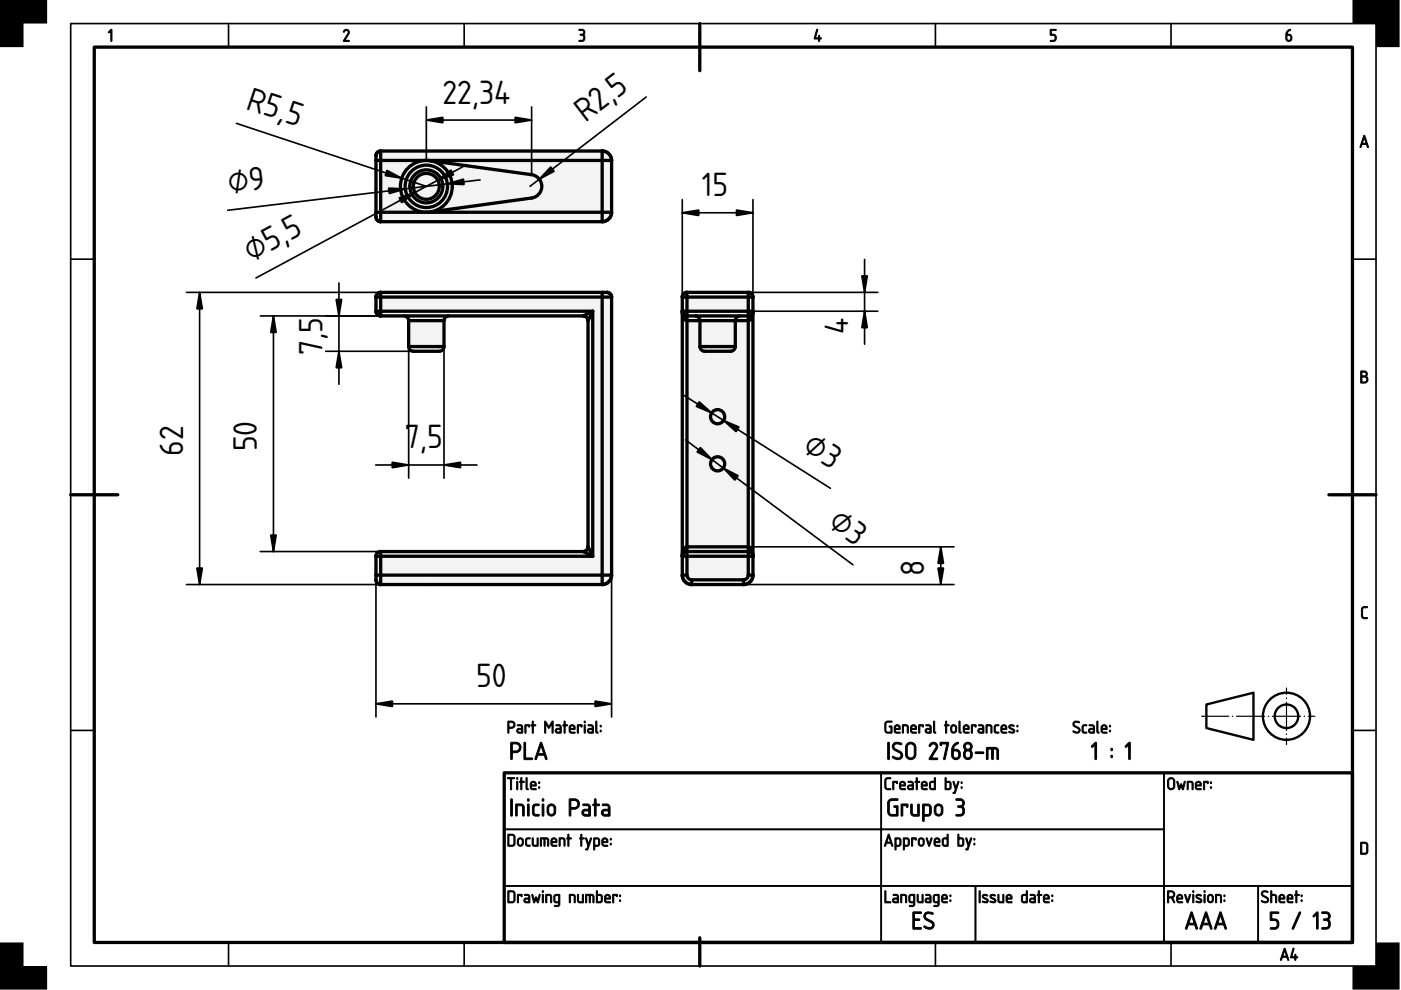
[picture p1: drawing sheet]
<svg xmlns="http://www.w3.org/2000/svg" width="297mm" height="210mm" viewBox="0 0 297 210" stroke-linecap="round" stroke-linejoin="round" font-family="sans-serif">
<defs><g id="words">
<g font-size="6.7">
<text x="51.9" y="23.1" transform="rotate(18 51.9 23.1)">R5,5</text>
<text x="93.8" y="22">22,34</text>
<text x="124.1" y="26.1" transform="rotate(-38 124.1 26.1)">R2,5</text>
<text x="48.6" y="41" transform="rotate(-7 48.6 41)">⌀9</text>
<text x="148.8" y="41.6">15</text>
<text x="53.3" y="55.5" transform="rotate(-28 53.3 55.5)">⌀5,5</text>
<text x="179.8" y="70.8" transform="rotate(-90 179.8 70.8)">4</text>
<text x="68.4" y="75.3" transform="rotate(-90 68.4 75.3)">7,5</text>
<text x="54.5" y="95.7" transform="rotate(-90 54.5 95.7)">50</text>
<text x="85.8" y="95.1">7,5</text>
<text x="170" y="95.5" transform="rotate(32 170 95.5)">⌀3</text>
<text x="38.8" y="96.7" transform="rotate(-90 38.8 96.7)">62</text>
<text x="175.4" y="111.3" transform="rotate(37 175.4 111.3)">⌀3</text>
<text x="196" y="122.2" transform="rotate(-90 196 122.2)">8</text>
<text x="100.9" y="145.7">50</text>
</g>
</g></defs>
<path d="M20 10h266.7v189.8h-266.7zM148.4 5v10M15 104.9h10M281.8 104.9h9.9M106.9 163.9h179.8v35.9h-179.8zM148.4 198.8v6" fill="none" stroke="#000" stroke-width=".7"/>
<g fill="none" stroke="#000" stroke-width=".35">
<path d="M15 5h276.7v199.8h-276.7zM48.5 5v5M98.4 5v5M198.3 5v5M248.3 5v5M15 55h5M286.7 55h5M15 154.9h5M286.7 154.9h5M106.9 163.9h79.9v11.9h-79.9zM106.9 175.8h79.9v12h-79.9zM186.8 175.8h60v12h-60z"/>
<path d="M186.8 163.9h60v11.9h-60zM246.8 163.9h39.9v23.9h-39.9zM48.5 199.8v5M98.4 199.8v5M106.9 187.8h79.9v12h-79.9zM186.8 187.8h20v12h-20zM198.3 199.8v5M206.8 187.8h40v12h-40zM246.8 187.8h20v12h-20zM248.3 199.8v5M266.8 187.8h19.9v12h-19.9z"/>
</g>
<g fill="#000" stroke="#000" stroke-width=".21">
<path d="M23.5 6.3l.2 .1v2.2l-.1 .2-.1-.2v-2l-.4 .4-.1-.1zM72.9 6.4a.64 .64 0 0 1 .9-.1 .64 .64 0 0 1 .2 .9l-.9 1.4h.8l.1 .2h-1.2l.9-1.7a.44 .44 0 0 0-.2-.6 .44 .44 0 0 0-.6 .3l-.1-.1zM122.8 6.2a.75 .75 0 0 1 1 .2 .75 .75 0 0 1-.1 1 .82 .82 0 0 1 .2 1.1 .82 .82 0 0 1-1.2 .2l.1-.1a.76 .76 0 0 0 1-.7l-.1-.3-.7-.1v-.2a.47 .47 0 0 0 .6-.2 .47 .47 0 0 0-.1-.6l-.7-.1zM173.2 6.2l.2 .2-.5 1.6h.6l.1-.5 .2 .5 .4 .2-.4 .1-.2 .5-.1-.5-.9-.1zM222.7 6.2h1.1l.1 .1-.1 .2h-.9v.8a.8 .8 0 0 1 1 .5 .8 .8 0 0 1-.6 1l-.6-.1 .6-.1a.54 .54 0 0 0 .4-.6 .54 .54 0 0 0-.4-.5h-.6zM288.8 128.8l.3-.2h.8v.2l-.8 .1-.2 .2v1.4l.2 .4h.7l.1 .2-.8 .1-.4-.4-.1-1.6z"/>
<path d="M272.9 6.6l.6-.4 .1 .2a.79 .79 0 0 0-.6 .9 .75 .75 0 0 1 .9 .8 .75 .75 0 0 1-1.1 .5l-.2-.4a1.82 1.82 0 0 1 .3-1.6zM272.9 7.5v.7a.4 .4 0 0 0 .4 .4 .4 .4 0 0 0 .4-.4l-.2-.6z"/>
<path d="M289.2 28.7l.2 .1 .7 2.3-.1 .2-.3-.7h-.9l-.3 .7-.2-.1zM289.2 29.2l-.3 1.2h.7z"/>
<path d="M288.5 78.7l.7-.1a.65 .65 0 0 1 .6 .4 .65 .65 0 0 1-.1 .8 .77 .77 0 0 1 .3 .8 .77 .77 0 0 1-.6 .6h-.9zM288.7 80v1h.6a.52 .52 0 0 0 .5-.5 .52 .52 0 0 0-.5-.5zM288.7 78.9v.8h.6a.39 .39 0 0 0 .4-.4 .39 .39 0 0 0-.4-.4z"/>
<path d="M107.9 153.1v1.1h.6a.52 .52 0 0 0 .5-.6 .52 .52 0 0 0-.6-.5zM107.7 152.9h.1a1.18 1.18 0 0 1 1.2 .2 .78 .78 0 0 1 .1 .8 .78 .78 0 0 1-.6 .5h-.6v.9l-.2 .1zM109.9 154.8l-.1 .2 .2 .2h.6v-.5zM109.7 153.7h.8l.3 .5v1.2l-.8 .1a.52 .52 0 0 1-.5-.6 .52 .52 0 0 1 .5-.5h.6v-.4l-.9-.1zM111.3 153.7l1 .1-.1 .4-.1-.3h-.6v1.4l-.1 .2-.1-.2zM112.9 152.9l.2 .1v.7l.5 .1-.5 .1v1.4l-.1 .2-.2-.2v-1.4l-.2-.1 .2-.1zM115.5 152.9h.2l.7 1.2 .6-1.2h.3v2.5l-.3-.1v-1.8l-.6 .9-.7-.9v1.8l-.2 .1zM118 154.8v.2l.1 .2h.6v-.5zM117.9 153.7h.8l.3 .5v1.2l-.8 .1a.52 .52 0 0 1-.5-.6 .52 .52 0 0 1 .5-.5h.5v-.4l-.8-.1zM119.6 152.9l.2 .1v.7l.6 .1-.6 .1v1.4l-.1 .2-.1-.2v-1.4l-.3-.1 .3-.1zM121 154.1l-.1 .3h.8l-.2-.5zM120.9 153.8a.64 .64 0 0 1 .8 0 .64 .64 0 0 1 .1 .9h-.9l.1 .5 .9 .1-.7 .2a1.06 1.06 0 0 1-.3-1.7zM122.4 153.7l1 .1-.1 .4-.1-.3h-.6v1.4l-.1 .2-.1-.2zM123.9 153.7l.2 .1v1.5l-.1 .2-.1-.2zM123.8 153.1a.2 .2 0 0 1 .4 0 .2 .2 0 0 1-.4 0zM124.9 154.8l-.1 .2 .1 .2h.7v-.5zM124.7 153.7h.8l.3 .5v1.2l-.8 .1a.52 .52 0 0 1-.5-.6 .52 .52 0 0 1 .5-.5h.6l-.1-.4-.8-.1zM126.3 152.9l.2 .1v2l.3 .3-.1 .2-.3-.2-.1-.2zM127.3 154.9h.2v.2h-.2zM127.3 153.8h.2v.3h-.2z"/>
<path d="M108.6 157.7v1.5h.8a.75 .75 0 0 0 .7-.8 .75 .75 0 0 0-.8-.7zM108.3 157.4h.2a1.69 1.69 0 0 1 1.7 .3 1.1 1.1 0 0 1 .2 1.2 1.1 1.1 0 0 1-1 .7h-.8v1.2v.2h-.3zM111.1 157.4h.3v.2v3.1h1.3h.2v.3h-1.8zM114.6 157.4l.3 .1 1.1 3.3-.2 .3-.4-1h-1.4l-.3 .9-.3-.1zM114.7 158.1l-.6 1.7h1.2z"/>
<path d="M187.8 153.1l.4-.2h.9l-.1 .2-.9 .1-.3 .3v1.3l.3 .4h.8v-1l-.4-.2 .1-.1 .5 .1v1.4l-.9 .1-.5-.3-.1-1.7zM189.9 154.1l-.1 .3h.8l-.2-.5zM189.8 153.8a.64 .64 0 0 1 .9 0 .64 .64 0 0 1 .1 .9h-1l.2 .5 .9 .1-.8 .2a1.06 1.06 0 0 1-.3-1.7zM191.3 153.7a.88 .88 0 0 1 1.3 .5l-.1 1.3-.2-.2v-1.2l-.7-.2v1.4l-.3 .1zM193.4 154.1l-.1 .3h.8l-.2-.5zM193.3 153.8a.64 .64 0 0 1 .8 0 .64 .64 0 0 1 .1 .9h-.9l.1 .5 .9 .1-.7 .2a1.06 1.06 0 0 1-.3-1.7zM194.8 153.7l1 .1-.1 .4-.1-.3h-.6v1.4l-.1 .2-.1-.2zM196.5 154.8l-.1 .2 .2 .2h.6v-.5zM196.3 153.7h.8l.3 .5v1.2l-.8 .1a.52 .52 0 0 1-.5-.6 .52 .52 0 0 1 .5-.5h.6v-.4l-.9-.1zM197.9 152.9l.3 .1v2l.2 .3-.1 .2-.3-.2-.1-.2zM200.5 152.9l.2 .1v.7l.5 .1-.5 .1v1.4l-.1 .2-.1-.2v-1.4l-.3-.1 .3-.1zM201.9 154l-.1 .8a.4 .4 0 0 0 .4 .4 .4 .4 0 0 0 .4-.4l-.1-.8zM201.8 153.8a.64 .64 0 0 1 1 .4v.6a.64 .64 0 0 1-.6 .6 .64 .64 0 0 1-.7-.6l.1-.7zM203.3 152.9l.3 .1v2l.2 .3-.1 .2-.3-.2-.1-.2zM204.5 154.1v.3h.7l-.2-.5zM204.4 153.8a.64 .64 0 0 1 .9 0 .64 .64 0 0 1 .1 .9h-.9l.1 .5 .9 .1-.8 .2a1.06 1.06 0 0 1-.3-1.7zM206 153.7l1 .1-.1 .4-.2-.3h-.5v1.4l-.1 .2-.2-.2zM207.6 154.8v.2l.1 .2h.6v-.5zM207.5 153.7h.8l.3 .5v1.2l-.8 .1a.52 .52 0 0 1-.5-.6 .52 .52 0 0 1 .5-.5h.5v-.4l-.8-.1zM209.1 153.7a.88 .88 0 0 1 1.2 .5l-.1 1.3-.1-.2v-1.2l-.8-.2v1.4l-.2 .1zM210.9 153.8l.8-.2 .1 .3a.52 .52 0 0 0-.6 0 .52 .52 0 0 0-.2 .6l.1 .6 .7 .2a.65 .65 0 0 1-.8 .1 .65 .65 0 0 1-.2-.8zM212.5 154.1l-.1 .3h.8l-.2-.5zM212.4 153.8a.64 .64 0 0 1 .9 0 .64 .64 0 0 1 .1 .9h-1l.2 .5 .9 .1-.8 .2a1.06 1.06 0 0 1-.3-1.7zM214 153.8a.61 .61 0 0 1 1 .2l-.6-.1-.3 .2 .8 .5a.52 .52 0 0 1 .1 .7 .52 .52 0 0 1-.8 .1l-.3-.1 .2-.2a.45 .45 0 0 0 .4 .2 .45 .45 0 0 0 .4-.4l-.9-.5-.1-.3zM215.6 154.9h.2v.2h-.2zM215.6 153.8h.2v.3h-.2z"/>
<path d="M227.7 153.1a.99 .99 0 0 1 1.2 0l-.1 .2a.6 .6 0 0 0-.7-.2 .6 .6 0 0 0-.3 .6l.8 .5a.73 .73 0 0 1 0 1.2 .73 .73 0 0 1-1.1-.4h.1a.61 .61 0 0 0 .7 .2 .61 .61 0 0 0 .4-.5l-1.1-.7-.1-.5zM229.5 153.8l.8-.2 .1 .3a.52 .52 0 0 0-.6 0 .52 .52 0 0 0-.1 .6v.6l.7 .2a.65 .65 0 0 1-.8 .1 .65 .65 0 0 1-.2-.8zM231.1 154.8l-.1 .2 .2 .2h.6v-.5zM230.9 153.7h.9l.3 .5-.1 1.2-.7 .1a.52 .52 0 0 1-.5-.6 .52 .52 0 0 1 .5-.5h.5v-.4l-.9-.1zM232.6 152.9l.2 .1v2l.2 .3-.1 .2-.3-.2-.1-.2zM233.8 154.1l-.1 .3h.8l-.2-.5zM233.7 153.8a.64 .64 0 0 1 .8 0 .64 .64 0 0 1 .1 .9h-.9l.1 .5 .9 .1-.7 .2a1.06 1.06 0 0 1-.3-1.7zM235.2 154.9h.2v.2h-.2zM235.2 153.8h.2v.3h-.2z"/>
<path d="M232.1 157.5l.2-.1 .2 .2v3.2l-.2 .2-.2-.2v-2.8l-.5 .4-.2-.1zM235.6 160.2h.2v.4h-.2zM235.6 158.7h.2v.4h-.2zM239.3 157.5l.2-.1 .2 .2v3.2l-.2 .2-.2-.2v-2.8l-.5 .4-.2-.1z"/>
<path d="M107.6 164.9h1.4l.1 .1-.6 .1v2.2l-.2 .2-.1-.2v-2.2h-.6zM109.6 165.7l.2 .1v1.5l-.1 .1-.2-.1zM109.5 165.1a.2 .2 0 0 1 .4 0 .2 .2 0 0 1-.4 0zM110.4 164.9l.3 .1v.7l.5 .1-.5 .1v1.4l-.2 .2-.1-.2v-1.4l-.3-.1 .3-.1zM111.6 164.9l.2 .1v2l.2 .3-.1 .2-.3-.2-.1-.2zM112.8 166l-.1 .4h.8l-.3-.5zM112.6 165.8a.64 .64 0 0 1 .9 0 .64 .64 0 0 1 .1 .9h-.9l.1 .5 .9 .1-.8 .2a1.06 1.06 0 0 1-.3-1.7zM114.2 166.8h.2v.3h-.2zM114.2 165.8h.2v.3h-.2z"/>
<path d="M107.9 177.1v2.1h.8l.3-.4-.1-1.4-.2-.3zM107.7 176.9h1.1l.4 .4v1.7l-.4 .4h-1.1zM110.1 178l-.2 .8a.4 .4 0 0 0 .5 .4 .4 .4 0 0 0 .3-.4l-.1-.8zM109.9 177.8a.64 .64 0 0 1 1.1 .4v.6a.64 .64 0 0 1-.7 .6 .64 .64 0 0 1-.6-.6v-.7zM111.5 177.8l.8-.2 .1 .2a.52 .52 0 0 0-.6 .1 .52 .52 0 0 0-.1 .6v.5l.7 .3a.65 .65 0 0 1-.8 .1 .65 .65 0 0 1-.2-.8zM112.9 177.7l.2 .1v1.2l.2 .2h.6v-1.4l.1-.2 .1 .2v1.6h-1a1.76 1.76 0 0 1-.2-1.7zM114.6 177.6l1.4 .1a1.46 1.46 0 0 1 .2 1.7l-.1-.1v-1.3l-.3-.1h-.2v1.4l-.1 .1-.2-.1v-1.4h-.5v1.4l-.2 .1zM117.1 178v.4h.7l-.2-.5zM117 177.8a.64 .64 0 0 1 .9 0 .64 .64 0 0 1 .1 .9h-1l.2 .5 .9 .1-.8 .1a1.06 1.06 0 0 1-.3-1.6zM118.6 177.7a.88 .88 0 0 1 1.2 .5l-.1 1.2-.1-.1-.1-1.3-.7-.1v1.4l-.2 .1zM120.4 176.9l.2 .1v.6l.6 .2-.6 .1v1.4l-.1 .1-.1-.1v-1.4l-.3-.1 .3-.2zM123.2 176.9l.2 .1v.6l.5 .2-.5 .1v1.4l-.2 .1-.1-.1v-1.4l-.2-.1 .2-.2zM124.2 177.7l.2 .1 .4 1.1 .4-1.2 .1-.1 .1 .2-.9 2.4-.4-.1 .3-.1 .2-.7zM126.1 177.9v1.3h.7l.1-.3v-.8l-.2-.2zM125.9 177.7a.86 .86 0 0 1 1.3 .5v.3a.7 .7 0 0 1-.5 .9h-.6v.8h-.2zM127.9 178v.4h.7l-.2-.5zM127.8 177.8a.64 .64 0 0 1 .9 0 .64 .64 0 0 1 .1 .9h-1l.2 .5 .9 .1-.8 .1a1.06 1.06 0 0 1-.3-1.6zM129.4 178.8h.2v.3h-.2zM129.4 177.8h.2v.3h-.2z"/>
<path d="M108.3 169.4h.3v.2v3.2l-.1 .2-.2-.2zM109.4 170.5a1.44 1.44 0 0 1 1.7 .5l.1 1.8-.2 .2-.2-.2v-1.8l-.3-.2h-.8v2l-.2 .2a3.9 3.9 0 0 1-.1-2.5zM111.9 170.5h.3v.2v2.1l-.2 .2-.2-.2zM111.8 169.6a.25 .25 0 0 1 .5 0 .25 .25 0 0 1-.5 0zM113.1 170.7a1.11 1.11 0 0 1 1.2-.1v.2a.86 .86 0 0 0-1.1 .5l.1 1.2 .1 .1 .9 .1v.2a.96 .96 0 0 1-1.2 0 .96 .96 0 0 1-.2-1.2v-.7zM115 170.5h.3v.2v2.1l-.2 .2-.2-.2zM114.9 169.6a.25 .25 0 0 1 .5 0 .25 .25 0 0 1-.5 0zM116.5 170.9l-.1 .3-.1 .9a.57 .57 0 0 0 .6 .6 .57 .57 0 0 0 .6-.6v-.8l-.2-.3-.4-.2zM116.3 170.7a.92 .92 0 0 1 1.5 .6 1.51 1.51 0 0 1-.3 1.5 .92 .92 0 0 1-1 .2 .92 .92 0 0 1-.5-.9v-1zM121 169.7v1.5h.8a.75 .75 0 0 0 .7-.8 .75 .75 0 0 0-.8-.7zM120.7 169.4h.2a1.69 1.69 0 0 1 1.7 .3 1.1 1.1 0 0 1 .2 1.2 1.1 1.1 0 0 1-1 .7h-.8v1.2v.2h-.3zM123.8 172l-.1 .5 .3 .2h.8v-.8zM123.6 170.5h1.1l.5 .5v1.9l-.2 .1h-.9a.74 .74 0 0 1-.7-.7 .74 .74 0 0 1 .7-.7h.7v-.6l-.2-.2h-1zM126.1 169.4h.2l.1 .2v.9h.5l.2 .2-.2 .1h-.5v2.1l-.2 .1-.2-.2v-2l-.3-.1 .3-.2zM128 172l-.1 .5 .2 .2h.9v-.8zM127.7 170.5h1.1l.5 .5v1.9l-.2 .1h-.9a.74 .74 0 0 1-.7-.7 .74 .74 0 0 1 .7-.7h.8l-.1-.6-.1-.2h-1.1z"/>
<path d="M187.8 165l.3-.1h.7v.2l-.7 .1-.2 .2-.1 1.4 .3 .4h.7v.2h-.8l-.4-.4v-1.5zM189.3 165.7l1 .1-.1 .4-.1-.3h-.6v1.4l-.1 .1-.1-.1zM191 166v.4h.7l-.2-.5zM190.9 165.8a.64 .64 0 0 1 .9 0 .64 .64 0 0 1 .1 .9h-1l.2 .5 .9 .1-.8 .2a1.06 1.06 0 0 1-.3-1.7zM192.7 166.7l-.1 .3 .2 .2h.6v-.5zM192.5 165.7h.9l.3 .4-.1 1.3-.7 .1a.52 .52 0 0 1-.5-.6 .52 .52 0 0 1 .5-.5h.5v-.4l-.9-.1zM194.3 164.9l.2 .1v.7l.5 .1-.5 .1v1.4l-.1 .2-.2-.2v-1.4l-.2-.1 .2-.1zM195.7 166l-.1 .4h.8l-.2-.5zM195.5 165.8a.64 .64 0 0 1 .9 0 .64 .64 0 0 1 .1 .9h-.9l.1 .5 .9 .1-.8 .2a1.06 1.06 0 0 1-.3-1.7zM197.4 165.9l-.1 .3v.9l.8 .1v-1.3zM197.2 165.8l.2-.1 .7-.1v-.6l.2-.1v2.5h-.9l-.3-.3zM200.6 165.9v1.3h.5a.91 .91 0 0 0 .2-1.2zM200.4 164.9l.2 .1v.6l.7 .1 .3 .3 .1 1-.4 .4-.9-.1zM202.1 165.7l.2 .1 .4 1.1 .4-1.1 .1-.1 .1 .1-.9 2.4-.4-.1 .3-.1 .2-.7zM203.8 166.8h.2v.3h-.2zM203.8 165.8h.2v.3h-.2z"/>
<path d="M188.3 176.9l.2 .1 .8 2.3-.1 .1-.3-.6h-1l-.2 .6-.2-.1zM188.4 177.4l-.4 1.1h.8zM190 177.9v1.3h.6l.2-.3v-.8l-.2-.2zM189.8 177.7a.86 .86 0 0 1 1.2 .5v.3a.7 .7 0 0 1-.5 .9h-.5v.8h-.2zM191.8 177.9v1.3h.6l.2-.3-.1-.8-.1-.2zM191.5 177.7a.86 .86 0 0 1 1.3 .5v.3a.7 .7 0 0 1-.5 .9h-.5l-.1 .8h-.2zM193.3 177.7h1l-.1 .4-.2-.2h-.5v1.4l-.1 .1-.1-.1zM195.1 178l-.2 .8a.4 .4 0 0 0 .4 .4 .4 .4 0 0 0 .4-.4l-.1-.8zM194.9 177.8a.64 .64 0 0 1 1.1 .4v.6a.64 .64 0 0 1-.7 .6 .64 .64 0 0 1-.6-.6v-.7zM196.4 177.7l.2 .1 .4 1.1 .4-1.2h.2l-.6 1.7zM198.4 178l-.1 .4h.8l-.2-.5zM198.3 177.8a.64 .64 0 0 1 .8 0 .64 .64 0 0 1 .1 .9h-.9l.1 .5 .9 .1-.8 .1a1.06 1.06 0 0 1-.2-1.6zM200.1 177.9l-.1 .3v.8l.8 .2v-1.3zM199.9 177.8l.2-.2h.7v-.6l.2-.1v2.5h-.9l-.3-.3zM203.3 177.9v1.3h.5a.91 .91 0 0 0 .2-1.2zM203.1 176.9l.2 .1v.6l.7 .1 .3 .3 .1 1-.4 .4-.9-.1zM204.8 177.7l.2 .1 .4 1.1 .4-1.2 .1-.1 .1 .2-.9 2.4-.4-.1 .3-.1 .2-.7zM206.5 178.8h.2v.3h-.2zM206.5 177.8h.2v.3h-.2z"/>
<path d="M188.2 157.4h.3l.1 .2v3.2l-.2 .3-.2-.3zM189.4 157.6a1.41 1.41 0 0 1 1.8 .1l-.2 .2a.92 .92 0 0 0-1.5 .4l.4 .5a1.9 1.9 0 0 1 1.5 1.1 1.07 1.07 0 0 1-.6 1.1 1.07 1.07 0 0 1-1.2-.1l-.4-.3 .2-.3a1.19 1.19 0 0 0 1.6 0 .58 .58 0 0 0-.3-.7l-1.4-.8-.1-.5zM192.6 157.9l-.2 .6v1.5a.75 .75 0 0 0 .7 .7 .75 .75 0 0 0 .7-.7v-1.5a.75 .75 0 0 0-.4-.7 .75 .75 0 0 0-.8 .1zM192.3 157.7a1.1 1.1 0 0 1 1.2-.3 1.1 1.1 0 0 1 .7 1.1v1.4a1.1 1.1 0 0 1-1.1 1.2 1.1 1.1 0 0 1-1.1-1.1v-1.9zM197.2 157.6a.92 .92 0 0 1 1.3 0 .92 .92 0 0 1 .2 1.2l-1.2 1.9h1.1l.2 .1v.2h-1.8v-.2l1.3-2.1a.6 .6 0 0 0-.2-1 .6 .6 0 0 0-.8 .5l-.3-.1zM199.4 157.4h1.5l.2 .1-.7 3.4-.2 .2-.1-.2 .6-3.2h-1l-.2 .4-.2-.2zM202.2 157.9l.8-.5 .2 .2a1.88 1.88 0 0 0-1.1 1.3 1.12 1.12 0 0 1 1.5 .9 1.12 1.12 0 0 1-1.2 1.2l-.5-.4-.1-.4a2.91 2.91 0 0 1 .2-2.1zM202.1 159.2v1a.57 .57 0 0 0 .6 .5 .57 .57 0 0 0 .6-.5l-.2-.8-.3-.2zM204.8 159.4a.8 .8 0 0 0 .4 1.3 .71 .71 0 0 0 .6-.9 .71 .71 0 0 0-1-.4zM204.6 158.3a.6 .6 0 0 0 1.2 0 .6 .6 0 0 0-1.2 0zM204.6 157.6a.92 .92 0 0 1 1.3 .1 .92 .92 0 0 1-.1 1.3 1.07 1.07 0 0 1 .3 1.5 1.07 1.07 0 0 1-1.5 .3l-.3-.6a1.15 1.15 0 0 1 .4-1.2 .92 .92 0 0 1-.1-1.4zM206.8 159.5l1.6-.1 .2 .2-.2 .2h-1.5l-.1-.1zM209.2 158.5h1.7a.84 .84 0 0 1 .8 1.1v1.2l-.2 .2-.1-.2-.1-1.7-.2-.3h-.5v2v.2h-.3l-.1-2.2h-.7v2.1l-.1 .1h-.2z"/>
<path d="M188.5 169.6l.6-.2h1.3v.3h-.2l-1.4 .1-.3 .5 .1 1.9 .3 .4 1.2 .1v-1.5h-.4l-.2-.2 .2-.2 .7 .1v2.1h-1.6l-.5-.4-.1-2.4zM191.1 170.5h1.2l.2 .1-.1 .6-.2-.1v-.3h-.8v2l-.2 .2a3.9 3.9 0 0 1-.1-2.5zM193.1 170.5h.3v.2l.1 1.8 .3 .2h.8v-2l.1-.2 .2 .2v2.3h-1.1a.84 .84 0 0 1-.7-1.1zM196 170.8v1.9h.9l.2-.4v-1.2l-.2-.2zM195.6 170.5a1.38 1.38 0 0 1 1.8 .5v.2a1.71 1.71 0 0 1-.5 1.8h-.9l-.1 1.1h-.3zM198.6 170.9l-.1 .3-.1 .9a.57 .57 0 0 0 .6 .6 .57 .57 0 0 0 .6-.6l-.1-.8-.1-.3-.4-.2zM198.4 170.7a.92 .92 0 0 1 1.5 .6 1.51 1.51 0 0 1-.3 1.5 .92 .92 0 0 1-1 .2 .92 .92 0 0 1-.5-.9v-1zM202.7 169.4a1.2 1.2 0 0 1 1.8 .9l-.4 .7a1.17 1.17 0 0 1 .2 1.7 1.17 1.17 0 0 1-1.7 .2l.3-.2a.88 .88 0 0 0 1-.1 .88 .88 0 0 0 .2-1.1l-.4-.3-.6-.1v-.2a.67 .67 0 0 0 .8-.2 .67 .67 0 0 0 0-.9l-1.2-.1z"/>
<path d="M248 165.2l-.2 .4v1.1a.52 .52 0 0 0 .5 .5 .52 .52 0 0 0 .5-.5v-1.3l-.5-.3zM247.8 165.1a.77 .77 0 0 1 .8-.2 .77 .77 0 0 1 .5 .7v1.1a.77 .77 0 0 1-.8 .8 .77 .77 0 0 1-.8-.8l.1-1.3zM249.5 165.7h.2l.3 1.2 .4-.7 .4 .7 .3-1.1 .2-.1-.4 1.7-.2-.1-.3-.7-.3 .7-.2 .1zM251.7 165.7a.88 .88 0 0 1 1.3 .5l-.1 1.2-.2-.1v-1.3l-.8-.1v1.4l-.2 .1zM253.8 166l-.1 .4h.8l-.3-.5zM253.6 165.8a.64 .64 0 0 1 .9 0 .64 .64 0 0 1 .1 .9h-.9l.1 .5 .9 .1-.8 .2a1.06 1.06 0 0 1-.3-1.7zM255.2 165.7l1 .1-.1 .4-.2-.3h-.5v1.4l-.1 .1-.1-.1zM256.6 166.8h.2v.3h-.2zM256.6 165.8h.2v.3h-.2z"/>
<path d="M107.9 189.1v2.1h.8l.3-.4-.1-1.5-.2-.2zM107.7 188.9h1.1l.4 .4v1.7l-.4 .4h-1.1zM109.7 189.7h1l-.1 .4-.1-.2h-.6v1.4l-.1 .1-.1-.1zM111.4 190.7l-.1 .3 .2 .2h.6v-.6zM111.2 189.6l.9 .1 .2 .4v1.3h-.7a.52 .52 0 0 1-.5-.5 .52 .52 0 0 1 .5-.5h.5v-.4l-.9-.2zM112.8 189.7h.2l.3 1.2 .3-.8 .4 .8 .3-1.2h.2l-.4 1.7-.2-.1-.3-.7-.2 .7-.2 .1zM115 189.7l.2 .1v1.5l-.1 .1-.1-.1zM115 189a.17 .17 0 0 1 .3 0 .17 .17 0 0 1-.3 0zM115.7 189.6a.88 .88 0 0 1 1.3 .6l-.1 1.2-.2-.1v-1.3l-.8-.1v1.4l-.2 .1zM117.8 190l-.1 1 .1 .2h.7v-1.3zM117.6 189.8l1-.2a4 4 0 0 1 .1 2.3 .86 .86 0 0 1-1.2 .2l.8-.2 .1-.5a.72 .72 0 0 1-.8-.1 .72 .72 0 0 1-.2-.7zM120.7 189.6a.88 .88 0 0 1 1.3 .6l-.1 1.2-.2-.1v-1.3l-.8-.1v1.4l-.2 .1zM122.5 189.7l.2 .1v1.2l.2 .2h.6v-1.4l.1-.2 .1 .2v1.6h-1a1.76 1.76 0 0 1-.2-1.7zM124.2 189.6h1.4a1.46 1.46 0 0 1 .2 1.8l-.1-.1v-1.3l-.3-.1h-.2v1.4l-.1 .1-.2-.1v-1.4h-.5v1.4l-.2 .1zM126.7 189.9v1.3h.5a.91 .91 0 0 0 .2-1.3zM126.5 188.9l.2 .1v.6h.7l.3 .3v1.1l-.3 .4-1-.1zM128.5 190l-.1 .4h.8l-.2-.5zM128.4 189.8a.64 .64 0 0 1 .8 0 .64 .64 0 0 1 .1 .8h-.9l.1 .5 .9 .2-.7 .1a1.06 1.06 0 0 1-.3-1.6zM129.9 189.7h1l-.1 .4-.1-.2h-.6v1.4l-.1 .1-.1-.1zM131.4 190.8h.2v.3h-.2zM131.4 189.8h.2v.3h-.2z"/>
<path d="M187.6 188.9l.2 .1v2.2h.9l.1 .2h-1.2zM189.5 190.7v.3l.1 .2h.7v-.6zM189.4 189.6l.8 .1 .3 .4v1.3h-.8a.52 .52 0 0 1-.5-.5 .52 .52 0 0 1 .5-.5h.6l-.1-.4-.8-.2zM191 189.6a.88 .88 0 0 1 1.2 .6l-.1 1.2-.1-.1v-1.3l-.8-.1v1.4l-.2 .1zM193 190l-.1 1 .2 .2h.6v-1.3zM192.8 189.8l1-.2a4 4 0 0 1 .1 2.3 .86 .86 0 0 1-1.1 .2l.8-.2 .1-.5a.72 .72 0 0 1-.8-.1 .72 .72 0 0 1-.2-.7zM194.5 189.7l.2 .1v1.2l.2 .2h.6v-1.4l.1-.2 .1 .2v1.6h-1a1.76 1.76 0 0 1-.2-1.7zM196.4 190.7v.3l.1 .2h.7v-.6zM196.3 189.6l.8 .1 .3 .4v1.3h-.8a.52 .52 0 0 1-.5-.5 .52 .52 0 0 1 .5-.5h.6l-.1-.4-.8-.2zM198.2 190l-.1 1 .2 .2h.6v-1.3zM198 189.8l1-.2a4 4 0 0 1 .1 2.3 .86 .86 0 0 1-1.1 .2l.7-.2 .2-.5a.72 .72 0 0 1-.8-.1 .72 .72 0 0 1-.2-.7zM200 190l-.1 .4h.7l-.2-.5zM199.8 189.8a.64 .64 0 0 1 .9 0 .64 .64 0 0 1 .1 .8h-.9l.1 .5 .9 .2-.8 .1a1.06 1.06 0 0 1-.3-1.6zM201.4 190.8h.2v.3h-.2zM201.4 189.8h.2v.3h-.2z"/>
<path d="M193.6 193.4h1.7v.2l-.1 .1h-1.3v1.1h.9l.2 .2-.2 .2h-.9v1.5h1.3l.1 .3h-1.7zM196.1 193.6a1.41 1.41 0 0 1 1.8 .1l-.2 .2a.92 .92 0 0 0-1.5 .4l.4 .5a1.9 1.9 0 0 1 1.4 1 1.07 1.07 0 0 1-.5 1.2 1.07 1.07 0 0 1-1.2-.2l-.4-.2 .1-.3a1.19 1.19 0 0 0 1.7 0 .58 .58 0 0 0-.4-.7l-1.3-.9-.1-.4z"/>
<path d="M207.6 188.9l.2 .1v2.3l-.1 .1-.1-.1zM208.4 189.8a.61 .61 0 0 1 1 .2l-.7-.1-.2 .2 .8 .5a.52 .52 0 0 1 .1 .7 .52 .52 0 0 1-.8 .1l-.3-.2 .1-.1a.45 .45 0 0 0 .5 .1 .45 .45 0 0 0 .4-.3l-.9-.5-.1-.3zM210 189.8a.61 .61 0 0 1 1 .2l-.6-.1-.3 .2 .8 .5a.52 .52 0 0 1 .1 .7 .52 .52 0 0 1-.7 .1l-.4-.2 .2-.1a.45 .45 0 0 0 .4 .1 .45 .45 0 0 0 .4-.3l-.9-.5-.1-.3zM211.6 189.7l.2 .1v1.2l.3 .2h.5v-1.4l.1-.2 .2 .2-.1 1.6h-.9a1.76 1.76 0 0 1-.3-1.7zM213.6 190v.4h.7l-.2-.5zM213.5 189.8a.64 .64 0 0 1 .9 0 .64 .64 0 0 1 .1 .8h-1l.2 .5 .9 .2-.8 .1a1.06 1.06 0 0 1-.3-1.6zM216.9 189.9l-.1 .3v.8l.8 .2v-1.3zM216.7 189.8l.2-.2h.7v-.6l.2-.1v2.5h-.9l-.3-.3zM218.6 190.7l-.1 .3 .2 .2h.6v-.6zM218.4 189.6l.8 .1 .3 .4v1.3h-.7a.52 .52 0 0 1-.5-.5 .52 .52 0 0 1 .5-.5h.5v-.4l-.9-.2zM220.2 188.9l.2 .1v.6l.5 .2-.5 .1v1.4l-.1 .1-.2-.1v-1.4l-.2-.1 .2-.2zM221.5 190v.4h.7l-.2-.5zM221.4 189.8a.64 .64 0 0 1 .9 0 .64 .64 0 0 1 .1 .8h-.9l.1 .5 .9 .2-.8 .1a1.06 1.06 0 0 1-.3-1.6zM223 190.8h.2v.3h-.2zM223 189.8h.2v.3h-.2z"/>
<path d="M247.8 189.1v1a.65 .65 0 0 0 .8 0 .65 .65 0 0 0 .1-.8zM247.6 188.9h.1a1.2 1.2 0 0 1 1.2 .2 .78 .78 0 0 1-.3 1.2l.4 1.1-.2-.1-.4-.9h-.6v.9l-.2 .1zM249.8 190l-.1 .4h.8l-.2-.5zM249.7 189.8a.64 .64 0 0 1 .9 0 .64 .64 0 0 1 0 .8h-.9l.1 .5 1 .2-.8 .1a1.06 1.06 0 0 1-.3-1.6zM251.2 189.7h.2l.4 1.2 .4-1.2h.2l-.6 1.7zM252.9 189.7l.2 .1v1.5l-.1 .1-.1-.1zM252.9 189a.17 .17 0 0 1 .3 0 .17 .17 0 0 1-.3 0zM253.7 189.8a.61 .61 0 0 1 1 .2l-.7-.1-.2 .2 .8 .5a.52 .52 0 0 1 .1 .7 .52 .52 0 0 1-.8 .1l-.3-.2 .1-.1a.45 .45 0 0 0 .5 .1 .45 .45 0 0 0 .3-.3l-.8-.5-.2-.3zM255.3 189.7l.2 .1v1.5l-.1 .1-.1-.1zM255.3 189a.17 .17 0 0 1 .3 0 .17 .17 0 0 1-.3 0zM256.4 190l-.2 .8a.4 .4 0 0 0 .5 .4 .4 .4 0 0 0 .3-.5l-.1-.7zM256.2 189.8a.64 .64 0 0 1 1.1 .4v.6a.64 .64 0 0 1-.7 .6 .64 .64 0 0 1-.6-.6v-.7zM257.7 189.6a.88 .88 0 0 1 1.3 .6l-.1 1.2-.2-.1v-1.3l-.7-.1v1.4l-.3 .1zM259.5 190.8h.2v.3h-.2zM259.5 189.8h.2v.3h-.2z"/>
<path d="M252.5 193.4l.3 .1 1.1 3.3-.2 .2-.4-.9h-1.3l-.4 .9-.3-.1zM252.6 194.1l-.5 1.7h1.1zM255.6 193.4l.3 .1 1.1 3.3-.2 .2-.4-.9h-1.4l-.3 .9-.3-.1zM255.7 194.1l-.6 1.7h1.2zM258.7 193.4l.2 .1 1.1 3.3-.1 .2-.5-.9h-1.3l-.3 .9-.3-.1zM258.8 194.1l-.6 1.7h1.1z"/>
<path d="M267.6 189a.99 .99 0 0 1 1.2 .1l-.1 .1a.6 .6 0 0 0-.6-.1 .6 .6 0 0 0-.4 .5l.9 .6a.73 .73 0 0 1 0 1.2 .73 .73 0 0 1-1.1-.4l.1-.1a.61 .61 0 0 0 .6 .3 .61 .61 0 0 0 .5-.6l-1.1-.7-.2-.4zM269.4 188.9h.2l.1 .7 .7 .1 .3 .2v1.5l-.3-.1v-1.3l-.3-.1h-.4v1.4l-.3 .1zM271.5 190l-.1 .4h.8l-.2-.5zM271.4 189.8a.64 .64 0 0 1 .8 0 .64 .64 0 0 1 .1 .8h-.9l.1 .5 .9 .2-.8 .1a1.06 1.06 0 0 1-.2-1.6zM273.2 190l-.1 .4h.8l-.2-.5zM273.1 189.8a.64 .64 0 0 1 .8 0 .64 .64 0 0 1 .1 .8h-.9l.1 .5 1 .2-.8 .1a1.06 1.06 0 0 1-.3-1.6zM274.8 188.9l.2 .1v.6l.5 .2-.5 .1v1.4l-.1 .1-.2-.1v-1.4l-.2-.1 .2-.2zM275.9 190.8h.2v.3h-.2zM275.9 189.8h.2v.3h-.2z"/>
<path d="M269.3 193.4l1.6-.1 .2 .2-.1 .2h-1.3v1.1a1.14 1.14 0 0 1 1.4 .8 1.14 1.14 0 0 1-.8 1.4h-.8l-.2-.1 .2-.2h.7a.77 .77 0 0 0 .6-.8 .77 .77 0 0 0-.7-.7l-.8-.1zM275.5 193.4h.2v.2l-1.4 3.3-.3 .1v-.3zM279.1 193.4l.2-.1 .2 .2v3.3l-.2 .2-.2-.2v-2.9l-.5 .5-.2-.1zM280.3 193.4a1.2 1.2 0 0 1 1.7 .8l-.3 .8a1.17 1.17 0 0 1 .2 1.7 1.17 1.17 0 0 1-1.7 .1l.2-.1a.88 .88 0 0 0 1.1-.2 .88 .88 0 0 0 .1-1l-.3-.3-.7-.1v-.2a.67 .67 0 0 0 .9-.2 .67 .67 0 0 0-.1-.9l-1.1-.2z"/>
<path d="M288.7 178.8v2.1h.8l.3-.4-.1-1.4-.2-.3zM288.5 178.6h1.1l.4 .4v1.7l-.4 .4h-1.1z"/>
<path d="M272.3 201.1h.2l.7 2.3-.1 .2-.3-.6h-.9l-.2 .6-.2-.1zM272.4 201.6l-.4 1.1h.8zM274.2 201.1l.2 .1-.5 1.6h.6l.1-.5 .2 .5 .3 .2-.3 .1-.2 .5-.1-.5-.9-.1z"/>
</g>
<path d="M0 0h10v5h-5v5h-5zM286.7 0h10v10h-5v-5h-5zM0 199.8h5v5h5v5h-10zM286.7 204.8h5v-5h5v10h-10z" fill="#000"/>
<g fill="none" stroke="#000" stroke-width=".5">
<path d="M255.8 149.4l10-2.5v10l-10-2.5z"/>
<circle cx="272.8" cy="151.9" r="5"/>
<circle cx="272.8" cy="151.9" r="2.5"/>
</g>
<path d="M254.8 151.9h24" fill="none" stroke="#000" stroke-width=".25" stroke-dasharray="6 .7 .1 .7" stroke-dashoffset=".2"/>
<path d="M272.8 157.9v-12" fill="none" stroke="#000" stroke-width=".25" stroke-dasharray="6 .7 .1 .7" stroke-dashoffset="4.6"/>
<path d="M104.7 93h.1" fill="none" stroke="#000" stroke-width=".21"/>
<g fill="#f1f3f5">
<path d="M80 62.3l.7-.3h48a1 1 0 0 1 1 1v58.9a2 2 0 0 1-2 2h-47a1 1 0 0 1-1-1v-5a1 1 0 0 1 1-1h43a1 1 0 0 0 1-1v-47.9a1 1 0 0 0-1-1h-28.6a1 1 0 0 0-1 1v5.5a1 1 0 0 1-1 1h-5.5a1 1 0 0 1-1-1v-5.5a1 1 0 0 0-1-1h-4.9a1 1 0 0 1-1-1v-3z" fill-rule="evenodd"/>
<path d="M80.7 63h47v58.9h-47v-4h45v-51.9h-45z" fill-rule="evenodd"/>
<path d="M127.7 63h2v58.9h-2z" fill-rule="evenodd"/>
<path d="M80.7 121.9h47v2h-47z" fill-rule="evenodd"/>
<path d="M125.7 66v51.9l-1-2v-47.9z" fill-rule="evenodd"/>
<path d="M80.7 62h47v1h-47z" fill-rule="evenodd"/>
<path d="M80.7 66h45l-2 1h-43z" fill-rule="evenodd"/>
<path d="M80.7 116.9h43l2 1h-45z" fill-rule="evenodd"/>
<path d="M86.6 68h7.5v5.5h-7.5z" fill-rule="evenodd"/>
<path d="M85.6 67h9.5a1 1 0 0 0-1 1h-7.5a1 1 0 0 0-1-1z" fill-rule="evenodd"/>
<path d="M86.6 73.5h7.5a1 1 0 0 1-1 1h-5.5a1 1 0 0 1-1-1z" fill-rule="evenodd"/>
<path d="M79.7 117.9h1v4h-1z" fill-rule="evenodd"/>
<path d="M127.7 121.9h2a2 2 0 0 1-2 2z" fill-rule="evenodd"/>
<path d="M79.7 63h1v3h-1z" fill-rule="evenodd"/>
<path d="M79.7 121.9h1v2a1 1 0 0 1-1-1z" fill-rule="evenodd"/>
<path d="M127.7 62h1a1 1 0 0 1 1 1h-2z" fill-rule="evenodd"/>
<path d="M123.7 67l2-1-1 2a1 1 0 0 0-1-1z" fill-rule="evenodd"/>
<path d="M124.7 115.9l1 2-2-1a1 1 0 0 0 1-1z" fill-rule="evenodd"/>
<path d="M80 62.3l.7-.3v1h-1z" fill-rule="evenodd"/>
<path d="M79.7 66h1v1a1 1 0 0 1-1-1z" fill-rule="evenodd"/>
<path d="M80 117.2l.7-.3v1h-1z" fill-rule="evenodd"/>
</g>
<g fill="none" stroke="#000" stroke-width=".7">
<path d="M79.7 66a1 1 0 0 0 1 1M79.7 66h46M79.7 63v3M79.7 63h50M80.7 62a1 1 0 0 0-1 1M80.7 62h48a1 1 0 0 1 1 1M80.7 67h43M80.7 62v5M85.6 67a1 1 0 0 1 1 1M86.6 73.5a1 1 0 0 0 1 1h5.5a1 1 0 0 0 1-1M86.6 68v5.5M86.6 68h7.5"/>
<path d="M86.6 73.5h7.5M94.1 68v5.5M95.1 67a1 1 0 0 0-1 1M123.7 67a1 1 0 0 1 1 1M124.7 68v47.9M125.7 66l-1 2M125.7 66l-2 1M125.7 66v51.9M127.7 62v61.9M129.7 63v58.9M79.7 117.9v5a1 1 0 0 0 1 1M79.7 117.9h46"/>
<path d="M80.7 116.9a1 1 0 0 0-1 1M80.7 116.9h43M80.7 116.9v7M123.7 116.9l2 1M124.7 115.9a1 1 0 0 1-1 1M124.7 115.9l1 2M79.7 121.9h50M80.7 123.9h47M129.7 121.9a2 2 0 0 1-2 2"/>
</g>
<g fill="none" stroke="#000" stroke-width=".35">
<path d="M71.9 60v21.5M39.5 62h41.2M42.3 62v61.9M55.2 67h25.5M58 67v49.9M69.1 74.5h18.5M86.6 73.5v27.9M94.1 73.5v27.9M79.7 98.6h21.4M55.2 116.9h25.5M39.5 123.9h41.2M79.7 122.9v29.1"/>
<path d="M129.7 121.9v30.1M79.7 149.2h50"/>
</g>
<path d="M42.3 62l.6 3.5h-1.2zM58 67l.6 3.5h-1.2zM71.3 63.5h1.1l-.5 3.5zM71.9 74.5l.5 3.5h-1.1zM83.1 98l3.5 .6-3.5 .6zM94.1 98.6l3.5-.6v1.2zM57.4 113.4h1.2l-.6 3.5zM41.7 120.4h1.2l-.6 3.5zM79.7 149.2l3.5-.6v1.2zM126.2 148.6l3.5 .6-3.5 .6z" fill="#000" stroke="#000" stroke-width=".35"/>
<g fill="#f1f3f5">
<path d="M80 32.3l.7-.3h47a2 2 0 0 1 2 2v11a2 2 0 0 1-2 2h-47a1 1 0 0 1-1-1v-1h1v2a1 1 0 0 1-1-1 1 1 0 0 0 1 1 1 1 0 0 1-1-1v-13z" fill-rule="evenodd"/>
<path d="M90.4 34h37.3v11h-37.3l22.3-3a2.5 2.5 0 0 0 2.2-2.5 2.5 2.5 0 0 0-2.2-2.5z" fill-rule="evenodd"/>
<path d="M91.1 34.1l21.6 2.9a2.5 2.5 0 0 1 2.2 2.5 2.5 2.5 0 0 1-2.2 2.5l-21.6 3a5.5 5.5 0 0 0 4.8-5.5 5.5 5.5 0 0 0-4.8-5.4z" fill-rule="evenodd"/>
<path d="M80.7 45h47v2h-47z" fill-rule="evenodd"/>
<path d="M80.7 32h47v2h-47z" fill-rule="evenodd"/>
<path d="M80.7 34h9.7a5.5 5.5 0 0 0-5.5 5.5 5.5 5.5 0 0 0 5.5 5.5h-9.7z" fill-rule="evenodd"/>
<path d="M127.7 34h2v11h-2z" fill-rule="evenodd"/>
<path d="M79.7 34h1v11h-1z" fill-rule="evenodd"/>
<path d="M127.7 45h2a2 2 0 0 1-2 2z" fill-rule="evenodd"/>
<path d="M127.7 32a2 2 0 0 1 2 2h-2z" fill-rule="evenodd"/>
<path d="M80 32.3l.7-.3v2h-1v-1z" fill-rule="evenodd"/>
<path d="M87.9 37a3.5 3.5 0 0 1 3.8-.7 3.5 3.5 0 0 1 2.2 3.2 3.5 3.5 0 0 0-3.5-3.5 3.5 3.5 0 0 0-3.5 3.5 3.5 3.5 0 0 1 1-2.5z" fill-rule="evenodd"/>
<circle cx="90.4" cy="39.5" r="5.5"/>
<circle cx="90.4" cy="39.5" r="4.5"/>
<circle cx="90.4" cy="39.5" r="2.75"/>
</g>
<g fill="none" stroke="#000" stroke-width=".7">
<path d="M79.7 34h50M80.7 32a1 1 0 0 0-1 1v13a1 1 0 0 0 1 1M80.7 32h47M80.7 32v15M91.1 34.1l21.6 2.9a2.5 2.5 0 0 1 2.2 2.5 2.5 2.5 0 0 1-2.2 2.5l-21.6 3M127.7 32a2 2 0 0 1 2 2M127.7 32v15M129.7 34v11M79.7 45h50M80.7 47h47M129.7 45a2 2 0 0 1-2 2"/>
<circle cx="90.4" cy="39.5" r="5.5"/>
<circle cx="90.4" cy="39.5" r="4.5"/>
<circle cx="90.4" cy="39.5" r="3.5"/>
<circle cx="90.4" cy="39.5" r="2.75"/>
</g>
<path d="M50.1 26.2l40.3 13.3M90.4 25.5h22.3M90.4 22.7v11.3M99 34.9l-44.7 24M101.8 38.1l-53.5 6.5M112.7 22.7v14.3M137 20.6l-24.6 18.9" fill="none" stroke="#000" stroke-width=".35"/>
<path d="M82 36.1l3.2 1.7-3.5-.6zM90.4 25.5l3.5-.6v1.1zM92.8 38.2l2.8-2.2 .6 1.1zM94.9 39l3.4-1 .1 1.1zM109.2 24.9l3.5 .6-3.5 .5zM116.8 35.4l.7 .9-3.1 1.7zM82.4 39.9l3.5 .1-3.4 1zM84.6 42l3.4-1.2-2.8 2.2z" fill="#000" stroke="#000" stroke-width=".35"/>
<g fill="#f1f3f5">
<path d="M144.9 62.3l.8-.3h12.9a1 1 0 0 1 1 1v58.9a2 2 0 0 1-2 2h-10.9a2 2 0 0 1-2-2v-58.9z" fill-rule="evenodd"/>
<path d="M145.7 68h2.7v5.5a1 1 0 0 0 1 1h5.5a1 1 0 0 0 1-1v-5.5h2.7v47.9h-12.9z" fill-rule="evenodd"/>
<path d="M145.7 117.9h12.9v4a1 1 0 0 1-1 1h-10.9a1 1 0 0 1-1-1z" fill-rule="evenodd"/>
<path d="M144.7 66v.2a1.64 1.64 0 0 0 1 1.8 1.76 1.76 0 0 1-1-2h1v1a1 1 0 0 1-1-1 1 1 0 0 0 1 1v48.9a1.76 1.76 0 0 0-1 2z" fill-rule="evenodd"/>
<path d="M159.6 66v51.9v-.2a1.64 1.64 0 0 0-1-1.8v-47.9a1.76 1.76 0 0 0 1-2z" fill-rule="evenodd"/>
<path d="M148.4 68h7.5v5.5h-7.5z" fill-rule="evenodd"/>
<path d="M145.7 63h12.9v3h-12.9z" fill-rule="evenodd"/>
<path d="M145.7 115.9h12.9v1h-12.9z" fill-rule="evenodd"/>
<path d="M145.7 116.9h12.9v1h-12.9z" fill-rule="evenodd"/>
<path d="M145.7 62h12.9v1h-12.9z" fill-rule="evenodd"/>
<path d="M145.7 66h12.9v1h-12.9z" fill-rule="evenodd"/>
<path d="M146.7 122.9h10.9v1h-10.9z" fill-rule="evenodd"/>
<path d="M147.4 67h9.5a1 1 0 0 0-1 1h-7.5a1 1 0 0 0-1-1z" fill-rule="evenodd"/>
<path d="M148.4 73.5h7.5a1 1 0 0 1-1 1h-5.5a1 1 0 0 1-1-1z" fill-rule="evenodd"/>
<path d="M158.6 117.9h1v4h-1z" fill-rule="evenodd"/>
<path d="M144.7 117.9h1v4h-1z" fill-rule="evenodd"/>
<path d="M144.7 63h1v3h-1z" fill-rule="evenodd"/>
<path d="M158.6 63h1v3h-1z" fill-rule="evenodd"/>
<path d="M145.7 67h1.7a1 1 0 0 1 1 1h-2.7z" fill-rule="evenodd"/>
<path d="M156.2 67.3l.7-.3h1.7v1h-2.7z" fill-rule="evenodd"/>
<path d="M158.6 121.9h1a2 2 0 0 1-2 2v-1a1 1 0 0 0 1-1z" fill-rule="evenodd"/>
<path d="M144.7 121.9h1a1 1 0 0 0 1 1v1a2 2 0 0 1-2-2z" fill-rule="evenodd"/>
<path d="M158.6 66h1a1 1 0 0 1-1 1 1 1 0 0 0 1-1v.2a1.64 1.64 0 0 1-1 1.8v-1a1 1 0 0 0 1-1 1 1 0 0 1-1 1z" fill-rule="evenodd"/>
<path d="M145.2 116.2l.5-.3v1a1 1 0 0 0-1 1l.1-1z" fill-rule="evenodd"/>
<path d="M158.6 115.9a1.76 1.76 0 0 1 1 2 1 1 0 0 0-1-1z" fill-rule="evenodd"/>
<path d="M158.6 62a1 1 0 0 1 1 1h-1z" fill-rule="evenodd"/>
<path d="M144.9 62.3l.8-.3v1h-1z" fill-rule="evenodd"/>
<path d="M158.6 116.9a1 1 0 0 1 1 1h-1z" fill-rule="evenodd"/>
<path d="M144.9 117.2l.8-.3v1h-1z" fill-rule="evenodd"/>
<circle cx="152.1" cy="98.3" r="1.5"/>
<circle cx="152.1" cy="88.4" r="1.5"/>
</g>
<g fill="none" stroke="#000" stroke-width=".7">
<path d="M144.7 66a1 1 0 0 0 1 1h12.9M144.7 66h.1M144.7 66v.2a1.64 1.64 0 0 0 1 1.8h12.9a1.76 1.76 0 0 0 1-2M144.7 63v58.9M144.7 63h14.9M144.7 66h14.9M145.7 62a1 1 0 0 0-1 1M145.7 62h12.9M145.7 62v59.9M147.4 67a1 1 0 0 1 1 1v5.5M148.4 73.5a1 1 0 0 0 1 1h5.5a1 1 0 0 0 1-1M148.4 73.5h7.5"/>
<path d="M156.9 67a1 1 0 0 0-1 1v5.5M158.6 62a1 1 0 0 1 1 1M158.6 62v59.9M159.6 66a1 1 0 0 1-1 1M159.6 63v58.9M144.7 117.9a1 1 0 0 1 1-1h12.9a1 1 0 0 1 1 1M144.7 117.9v-.2a1.64 1.64 0 0 1 1-1.8h12.9a1.76 1.76 0 0 1 1 2M144.7 117.9h14.9M159.6 117.9h.1M144.7 121.9a2 2 0 0 0 2 2M144.7 121.9h1M145.7 121.9a1 1 0 0 0 1 1"/>
<path d="M146.7 123.9h10.9M146.7 122.9v1M146.7 122.9h10.9M157.6 122.9v1M158.6 121.9a1 1 0 0 1-1 1M158.6 121.9h1M159.6 121.9a2 2 0 0 1-2 2"/>
<circle cx="152.1" cy="88.4" r="1.5"/>
<circle cx="152.1" cy="98.3" r="1.5"/>
</g>
<path d="M144.7 45.1h14.9M144.7 42.3v20.7M159.6 42.3v20.7M183.3 55v18M144.7 66h41.4M145.7 62h40.4M145 83.8l31.1 19.7M145.3 93.3l35.5 26.5M158.6 115.9h43.7M199.5 115.9v8M157.6 123.9h44.7" fill="none" stroke="#000" stroke-width=".35"/>
<path d="M144.7 45.1l3.5-.6v1.2zM156.1 44.5l3.5 .6-3.5 .6zM182.7 58.5h1.2l-.6 3.5zM183.3 66l.6 3.5h-1.2zM148.2 85.2l2.7 2.3-3.3-1.3zM148.5 94.9l2.4 2.5-3.1-1.6zM153.3 99.2l3.2 1.7-.7 .9zM153.4 89.2l3.3 1.3-.6 1zM199.5 115.9l.5 3.5h-1.1zM198.9 120.4h1.1l-.5 3.5z" fill="#000" stroke="#000" stroke-width=".35"/>
<use href="#words"/>
</svg>
